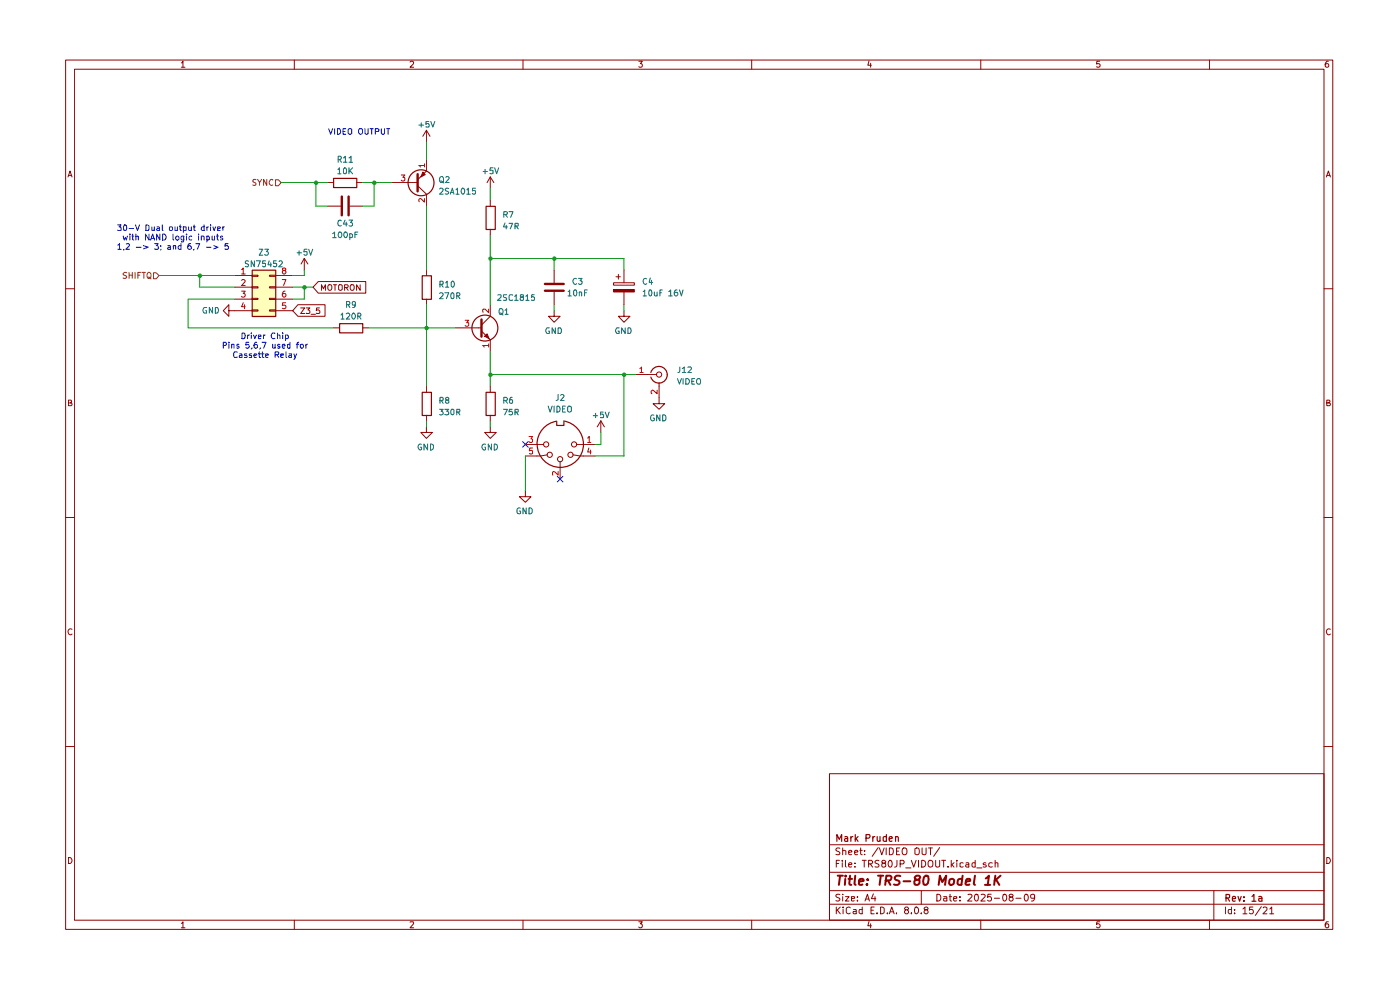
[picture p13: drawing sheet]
<svg xmlns="http://www.w3.org/2000/svg" width="297mm" height="210mm" viewBox="0 0 297 210" stroke-linecap="round" stroke-linejoin="round" font-family="sans-serif">
<g fill="none" stroke="#910000" stroke-width=".21">
<path d="M13.9 12.7h268.8v184.4h-268.8zM15.8 14.7h265.1v180.5h-265.1zM38.5 13.3h.1l.2-.3v1.3M38.5 14.3h.7M62.4 12.7v2M87 13.2l.5-.2 .3 .2-.1 .4-.7 .7h.8M111 12.7v2M135.5 13h.8l-.5 .5 .4 .1v.6h-.7M159.5 12.7v2M184.4 12.9l-.3 .9h.8M184.7 13.4v.9M208.1 12.7v2"/>
<path d="M233.3 13h-.6l-.1 .6h.7v.6h-.7M256.6 12.7v2M281.8 13a.71 .71 0 0 0-.7 .5 .71 .71 0 0 0 .3 .8l.4-.1v-.6l-.4-.1-.3 .3M14.4 37.5l.5-1.2 .4 1.2M14.5 37.2h.7M281.4 37.5l.4-1.2 .4 1.2M281.5 37.2h.6M13.9 61.3h1.9M280.9 61.3h1.8M14.5 85.5h.4l.3-.3-.2-.3h-.5v1.2h.6l.2-.5-.4-.1M281.5 85.5h.4l.2-.3-.1-.3h-.5v1.2h.6l.1-.5-.3-.1M13.9 109.8h1.9"/>
<path d="M280.9 109.8h1.8M15.3 133.5a.59 .59 0 0 0-.9 .5 .59 .59 0 0 0 .8 .6l.1-.1M282.2 133.5a.59 .59 0 0 0-.8 .5 .59 .59 0 0 0 .7 .6l.1-.1M13.9 158.4h1.9M280.9 158.4h1.8M176 164.1h104.9v31.1h-104.9zM176 179.2h104.9M178.2 180l-.6-.1-.3 .2 .1 .4 .8 .4-.1 .3h-.8M178.8 179.9v1.4M182.6 179.9v1.2l.3 .2M186.3 179.8l-1.3 1.8M186.6 179.9l.5 1.4 .5-1.4"/>
<path d="M188 179.9v1.4M188.7 179.9l.7 .1v1.1l-.3 .2h-.4zM190.9 179.9h-.7v1.4h.7M195.6 179.9v1.2l.4 .2h.2l.3-.2v-1.2M197 179.9h.8M197.4 179.9v1.4M199.3 179.8l-1.2 1.8M14.5 181.9a.65 .65 0 0 1 .8 .6 .65 .65 0 0 1-.8 .7zM38.5 195.9l.3-.4v1.3M38.5 196.8h.7M62.4 195.2v1.9M87 195.6l.7-.1 .1 .3-.8 1h.8"/>
<path d="M111 195.2v1.9M135.5 195.5h.8l-.5 .5 .5 .2-.1 .5-.5 .1-.2-.2M159.5 195.2v1.9M176 191.8h104.9M176 188.9h104.9M176 185h104.9M177.4 192.4v1.4M177.4 183.2h.5M177.6 193l.7 .8M178.1 182.5h-.7v1.4M178.2 189.8h-.8l-.1 .3 .8 .4 .1 .4-.3 .2-.6-.1M178.3 192.4l-.9 .8"/>
<path d="M178.7 182.5v.2M178.7 183v.9M178.8 189.7v.1M178.8 180.5l.4-.1 .2 .1v.8M178.8 190.2v.9M178.9 192.4v.2M178.9 192.9v.9M179.4 190.2h.7l-.7 .9h.7M179.4 182.5v1.3l.1 .1M180 183.4l.7-.1-.2-.3-.5 .2v.6l.3 .1 .3-.1M180 180.8l.7-.1-.2-.3-.5 .1v.6l.3 .2 .3-.1M180.4 192.6l-.4-.2-.5 .3 .1 1 .4 .1 .4-.1"/>
<path d="M180.6 190.6l.7-.1-.1-.3h-.6v.8h.6M181.1 192.9h.5v.9M181.3 180.8l.7-.1-.2-.3h-.3l-.2 .1v.6l.2 .2 .4-.1M181.4 183.8v.1M181.4 183.1v.1M181.6 193.2l-.5 .1-.1 .2 .1 .3h.5M181.9 191v.1M181.9 190.2v.2M182.4 180.4h.5M182.9 192.9h-.5l-.2 .7a.45 .45 0 0 0 .7 .2M182.9 192.4v1.4M182.9 182.5h.9"/>
<path d="M183.3 182.5v1.4M183.4 181.2v.1M183.4 180.5h.1M183.5 191.1l.5-1.4 .4 1.4M183.7 190.7h.7M184.3 183.3h.6l.2-.3v-.3l-.2-.2h-.6v1.4M184.4 195.4l-.3 1h.8M184.6 183.3l.5 .6M184.7 196v.8M184.8 193.1h.5M185.3 189.6l-.4 1h.9M185.5 192.4h-.7v1.4h.7"/>
<path d="M185.6 190.2v.9M186 193.7v.1M186.5 182.6a.6 .6 0 0 0-.9 .1l.1 .4 .7 .2 .1 .2-.3 .4-.6-.1M186.8 192.4h.4l.4 .3v.8l-.4 .3h-.4zM187.3 183.1h-.1l-.1-.3 .1-.2a.48 .48 0 0 1 .7 .2l-.2 .3-.5 .1a.47 .47 0 0 0 0 .7 .47 .47 0 0 0 .7-.2l-.1-.4-.2-.2M188.3 193.7v.1M188.7 193.8l.5-1.4 .5 1.4M188.8 182.5a.76 .76 0 0 1 .5 .7 .76 .76 0 0 1-.5 .7l-.3-.2a.99 .99 0 0 1 .3-1.2zM188.8 193.4h.7M190.2 193.7v.1M190.2 180.5h.4M190.3 182.5l-.1 1.3-.4 .1"/>
<path d="M191 183.3l.7-.1v-.6l-.7-.1v1.4M191.5 180l.2-.1a.57 .57 0 0 1 .7 .5v.4a.57 .57 0 0 1-.7 .5l-.1-.1a.99 .99 0 0 1-.1-1.2zM192.1 193l-.2-.3 .2-.3h.4l.2 .3v.2l-.7 .3-.1 .4 .2 .2h.4l.2-.2-.2-.6M192.1 184.1h1.1M193.3 193.7v.1M193.3 182.5l.5 1.4 .5-1.4M194.1 192.6l.2-.2a.75 .75 0 0 1 .6 .7 .75 .75 0 0 1-.6 .7l-.2-.1-.1-.4zM194.1 180l.3-.1 .5 .1 .1 .8-.1 .4-.5 .1-.3-.2zM194.9 182.5v1.4M195.4 193.7v.1M195.4 188.9v2.9M195.5 182.5a.73 .73 0 0 1 .9 .7 .73 .73 0 0 1-.9 .7z"/>
<path d="M196.4 193l-.4-.3 .4-.3h.2l.3 .3-.3 .3a.45 .45 0 0 0-.6 .4 .45 .45 0 0 0 .6 .4l.3-.2-.3-.6M197 182.7l.5-.2a.75 .75 0 0 1 .4 .8 .75 .75 0 0 1-.7 .6l-.1-.1a.99 .99 0 0 1-.1-1.1zM198.5 182.5v1.2l.2 .2 .6-.1v-.1v-1.2M198.7 189.7a.73 .73 0 0 1 .9 .7 .73 .73 0 0 1-.9 .7zM199.8 182.5h.8M200.2 190.2h.6l.1 .9M200.2 182.5v1.4M200.9 190.5l-.7 .1v.4h.7M201.1 183.8v.1M201.4 190.2h.5M201.5 189.7v1.3l.4 .1M201.8 182.5v1.4"/>
<path d="M202 183.4l.4 .5M202.3 190.6l.7-.1-.1-.3h-.5l-.1 .2v.6l.2 .1 .4-.1M202.4 183l-.6 .5M203 182.5v.2M203 183v.9M203.7 191v.1M203.7 190.2v.2M204.3 183.1h-.6v.7h.6M204.9 183.1h.6v.8M205.4 189.8l.5-.1 .3 .4-.9 1h.9M205.5 183.3l-.6 .1-.1 .2 .3 .3 .4-.1M206.9 189.8h.5a1.01 1.01 0 0 1-.2 1.3 .87 .87 0 0 1-.3-1.3z"/>
<path d="M206.9 183.1l-.4-.1-.3 .3 .1 .5h.6M206.9 182.5v1.4M207.2 184.1h1.1M208.1 195.2v1.9M208.1 189.8h.8l.1 .3-.9 1h.9M209.2 183.1l-.4-.1-.2 .3 .1 .1 .5 .1v.3l-.2 .1-.4-.1M210.3 189.7h-.7l-.1 .7 .6-.2 .2 .3v.4l-.2 .2-.6-.1M210.5 183.1l-.4-.1-.3 .3v.5h.7M210.9 190.5h1.1M211.1 183.1h.6v.8M211.1 182.5v1.4M212.8 189.8l.3-.1a.73 .73 0 0 1 .5 .7 .73 .73 0 0 1-.5 .7l-.3-.1-.1-.5z"/>
<path d="M214.3 190.3l-.2-.3 .1-.2h.6v.4l-.5 .1-.2 .2v.4l.2 .2h.4l.2-.2v-.4l-.2-.2M215.5 190.5h1.1M217.5 189.8l.1-.1a.73 .73 0 0 1 .6 .7 .73 .73 0 0 1-.6 .7l-.3-.6zM219.5 190.3l-.2 .2h-.5l-.2-.2 .1-.5 .5-.1 .3 .2-.2 1.1-.5 .1M233.3 195.5h-.6l-.1 .6 .2-.1h.3l.3 .2v.3l-.3 .3h-.3l-.2-.2M256.6 195.2v1.9M257.5 188.9v6.3M260 192.4v1.4M261.2 192.9h-.5l-.1 .3v.4l.2 .2h.4M261.2 192.4v1.4M261.9 193.7v.1M261.9 192.9v.2"/>
<path d="M263.7 192.8l.4-.4v1.4M263.7 193.8h.8M265.8 192.4h-.7l-.1 .7 .6-.2 .3 .3v.4l-.3 .2-.6-.1M267.6 192.3l-1.3 1.9M268 192.6l.2-.2 .5 .1 .1 .5-.9 .8h.9M269.4 192.8l.4-.4v1.4M269.4 193.8h.8M281.5 181.9a.65 .65 0 0 1 .7 .6 .65 .65 0 0 1-.7 .7zM281.8 195.5h-.4l-.3 .5v.5l.3 .3 .4-.1v-.7h-.4l-.3 .2"/>
</g>
<g fill="none" stroke="#910000" stroke-width=".25">
<path d="M177.5 178.5v-1.5l.5 1 .6-1v1.5M179.2 177.5h.5l.1 1M179.8 177.8l-.5 .1-.2 .2 .2 .4 .5-.1M180.5 177.5v1M180.9 177.5l-.4 .3M181.4 177v1.5M181.6 177.9l.4 .6M182 177.5l-.6 .5M183.7 177.8h.6a.45 .45 0 0 0 .1-.8h-.7v1.5M185.2 177.5v1M185.6 177.5l-.4 .3M186.1 177.5l.1 .9 .3 .1 .2-.2"/>
<path d="M186.7 177.5v1M188 177.5h-.4l-.2 .1v.7l.2 .2 .4-.1M188 177v1.5M188.6 178l.7-.2-.2-.3h-.4l-.1 .7 .3 .3 .3-.1M190 177.6l.2-.1h.3l.1 1M190 177.5v1M260.1 190.5l.7-.1 .1-.6-.8-.1v1.5M260.4 190.5l.5 .7M261.4 190.7l.7-.1-.1-.4h-.5l-.1 .7 .2 .3 .4-.1M262.6 190.2l.4 1 .3-1M263.9 191v.2M263.9 190.2v.2"/>
<path d="M265.6 190.2l.4-.5v1.5M265.6 191.2h.8M267 190.2h.6l.1 1M267.7 190.6l-.7 .1v.4h.7"/>
</g>
<g fill="none" stroke="#910000" stroke-width=".42">
<path d="M177.7 185.8h1.1M178.2 185.8l-.2 1.9M179.3 186.4l-.1 1.3M179.4 185.8v.1M180 186.4h.8M180.3 185.8l-.1 1.6 .4 .3M181.4 185.8l-.1 1.6 .2 .3M182.2 187l1-.1-.1-.4a.6 .6 0 0 0-.8 .2v.9h.7M184 187.5l-.1 .2-.1-.1 .2-.1-.1 .2M184.1 186.5v.2M186.3 185.8h1.1M186.9 185.8l-.3 1.9"/>
<path d="M187.9 186.8l1-.1 .2-.6v-.2l-.3-.1h-.8l-.2 1.9M188.4 186.8l.5 .9M191 185.8h-.8l-.4 .3 .1 .4 .8 .4 .1 .5-.4 .3-.8-.1M191.7 186.9h1.4M194.4 186.6l-.3-.2v-.3a.72 .72 0 0 1 1-.3l.1 .3-.2 .4-.8 .2a.75 .75 0 0 0-.1 .9 .72 .72 0 0 0 1-.2v-.6l-.3-.2M196 186.1l.4-.3 .5 .1a1.62 1.62 0 0 1-.5 1.8l-.5-.2-.1-.6zM199.1 187.7l.3-1.9 .5 1.3 .8-1.3-.2 1.9M201.5 186.6l.3-.2 .5 .2v.9l-.4 .2-.5-.2zM204.1 186.5l-.5-.1-.4 .4v.7l.2 .2 .6-.1M204.2 185.8l-.2 1.9M204.9 187l.9-.1v-.4h-.7l-.3 .9 .3 .3 .5-.1M206.8 185.8l-.2 1.6 .2 .3"/>
<path d="M209 187.7h1.1M209.1 186.3l.7-.5-.3 1.9M211.2 185.8l-.3 1.9M211.3 186.6l.7 1.1M212.3 185.8l-1.3 1.1"/>
</g>
<path d="M53.5 57.3h5v9.8h-5z" fill="#ffffbc"/>
<path d="M130.2 60h4.4v.5h-4.4zM130.7 58.7h.9M131.2 58.2v1M117.6 65.9v1.2h1.2l-1.2 1.3-1.2-1.3h1.2M130.2 61.4h4.4v.5h-4.4zM132.4 65.9v1.2h1.2l-1.2 1.3-1.2-1.3h1.2" fill="none" stroke="#910000" stroke-width=".21"/>
<path d="M130.2 61.4h4.4v.5h-4.4z" fill="#910000"/>
<g fill="none" stroke="#910000" stroke-width=".21">
<path d="M67.5 59.7h10.1v2.5h-10.1l-1.1-1.3zM117.6 57.3v2.7M132.4 57.3v2.7M68.2 61.6v-1.2l.4 .9 .4-.9v1.2M69.7 60.4h.5a.77 .77 0 0 1-.1 1.2l-.4-.1a.87 .87 0 0 1 0-1.1zM70.7 60.4h.7M70.7 69.5h1.3M71.1 60.4v1.2M71.8 60.6l.2-.2h.4l.2 .2v.8l-.3 .2-.5-.2zM73.1 61h.6l.2-.4-.2-.2h-.6v1.2M73.4 61l.5 .6M76.4 60.4v1.2l-.8-1.2v1.2"/>
<path d="M76.9 69.5h1.3M117.6 61.9v2.7M132.4 61.9v2.7M134.8 79.5h4.5M111.5 94.3h3.9M116.1 96.5l-1.4 .2h-3.2M118.8 97.9v3.7M121.5 96.5l1.6 .2h3.1M122.3 94.3h3.9M127.5 89.3l-.8 1.2M127.5 89.3v2.4M127.5 89.3l.7 1.2"/>
<path d="M139.8 81.1v4.5h1.2l-1.2 1.2-1.2-1.2h1.2M111.5 104.1v1.3h1.1l-1.1 1.1-1.3-1.1h1.3"/>
<circle cx="74.7" cy="61" r=".57"/>
<circle cx="139.8" cy="79.5" r=".55"/>
<circle cx="115.9" cy="94.3" r=".55"/>
<circle cx="116.6" cy="96.5" r=".55"/>
<circle cx="118.8" cy="97.4" r=".55"/>
<circle cx="121" cy="96.5" r=".55"/>
<circle cx="121.8" cy="94.3" r=".55"/>
</g>
<path d="M115.6 61.7h4M115.6 60.2h4" fill="none" stroke="#910000" stroke-width=".51"/>
<path d="M72 68.7h5v1.9h-5zM138.1 79a1.77 1.77 0 0 1 2.7-1 1.77 1.77 0 0 1 0 2.9 1.77 1.77 0 0 1-2.7-.9M118.1 89.5v.7h1.5v-.7M118.1 89.3a4.9 4.9 0 0 0-4.2 5M119.6 89.3a4.9 4.9 0 0 1 4.2 5.3 4.9 4.9 0 0 1-5.1 4.5 4.9 4.9 0 0 1-4.7-4.9" fill="none" stroke="#910000" stroke-width=".25"/>
<path d="M135.8 78.2l.3-.4v1.2M135.8 79h.6M112.2 92.6h.8l-.4 .5 .4 .1v.5l-.2 .1h-.4l-.2-.1M113 95h-.6l-.1 .6h.7v.6h-.7M124.7 92.9l.3-.3v1.2M124.7 93.8h.6M124.9 95l-.2 .9h.7M125.3 95.5v.8M139.4 82.8v.7l-.9-.7-.4 .2v.3l.2 .2M118.4 100v.8l-.8-.8-.4 .2 .1 .6" fill="none" stroke="#ba0000" stroke-width=".21"/>
<path d="M58.5 38.1h.5l.6 .6-.6 .7h-.5z" fill="#fff"/>
<path d="M54.3 38.1h-.4l-.3 .2 .1 .3 .5 .2v.4h-.6M54.6 38.1l.5 .6 .4-.6M55.1 38.7v.6M56.6 38.1v1.2l-.7-1.2v1.2M57.9 38.2v-.1a.58 .58 0 0 0-.8 .6 .58 .58 0 0 0 .8 .5M58.5 38.1h.5l.6 .6-.6 .7h-.5z" fill="none" stroke="#775400" stroke-width=".21"/>
<g fill="none" stroke="#910000" stroke-width=".21">
<path d="M69.5 38.7h1.2M75.6 38.7h1.3M49.8 58.5h3.7M53.5 58.4h1.2v.2h-1.2zM57.2 58.4h1.3v.2h-1.3zM58.5 58.5h3.6M64.6 54.8l-.7 1.2M64.6 54.8v2.5M64.6 54.8l.7 1.2M69.5 43.7h2.8M74.2 43.7h2.7M49.8 60.9h3.7"/>
<path d="M49.8 63.5h3.7M49.8 65.9h3.7M53.5 65.7h1.2v.3h-1.2zM53.5 63.3h1.2v.2h-1.2zM53.5 60.8h1.2v.3h-1.2zM57.2 65.7h1.3v.3h-1.3zM57.2 63.3h1.3v.2h-1.3zM57.2 60.8h1.3v.3h-1.3zM58.5 60.9h3.6M58.5 63.5h3.6M58.5 65.9h3.6"/>
</g>
<path d="M70.8 37.8h4.9v2h-4.9zM53.5 57.3h5v9.8h-5z" fill="none" stroke="#910000" stroke-width=".25"/>
<path d="M51.3 57.2l.3-.4v1.3M51.3 59.5l.1-.2h.4l.2 .3-.7 1h.7M51.3 58.1h.7M59.9 59.3h.8l-.5 1.3M60.2 57.4l-.3-.3 .1-.2h.6v.4l-.4 .1-.3 .2v.3l.3 .2h.2l.3-.2v-.3l-.3-.2M51.3 61.8h.7l-.4 .5 .3 .1 .1 .4-.2 .2h-.4l-.1-.1M51.6 64.2l-.3 .9h.7M51.9 64.6v.9M60.5 61.8l-.4 .1-.2 .9 .3 .2h.2l.3-.2-.2-.5h-.4l-.2 .2M60.6 64.2h-.6l-.1 .6h.7v.6h-.7" fill="none" stroke="#ba0000" stroke-width=".21"/>
<path d="M72.5 41.7v4M74 41.7v4" fill="none" stroke="#910000" stroke-width=".51"/>
<path d="M32.5 57.9h.6l.6 .6-.6 .6h-.6z" fill="#fff"/>
<path d="M26.9 57.9l-.5-.1-.3 .2 .2 .4 .5 .1v.5h-.7M27.4 57.8v1.2M27.4 58.4h.7M28.1 57.8v1.2M28.7 57.8v1.2M29.2 58.4h.5M29.8 57.8h-.6v1.2M30.1 57.8h.8M30.5 57.8v1.2M31.4 57.9l.3-.1a.73 .73 0 0 1 0 1.2h-.3a.86 .86 0 0 1 0-1.1zM31.4 58.8h.3l.3 .3M32.5 57.9h.6l.6 .6-.6 .6h-.6z" fill="none" stroke="#775400" stroke-width=".21"/>
<g fill="none" stroke="#910000" stroke-width=".21">
<path d="M90.5 57.3v1.2M104 42.5v1.2M104 48.6v1.2M48.6 65.9v-1.3l-1.2 1.3 1.2 1.2v-1.2h1.2M63.2 64.6h5.8v2.5h-5.8l-1.1-1.2zM63.8 65.3h.8l-.8 1.2h.8M65 65.3h.7l-.4 .4 .4 .3v.3l-.1 .2-.6-.1M66 66.7h.9M67.8 65.3h-.6l-.1 .6 .2-.2h.3l.3 .3v.3l-.2 .2-.6-.1M90.5 63.5v1.1M101.6 69.5h.5M102.1 70.2l1.9 1.9"/>
<path d="M102.8 71.3l.5-.5 .5 1zM104 67.1l-1.9 1.9"/>
</g>
<path d="M89.6 58.5h1.9v5h-1.9zM103.1 43.8h2v4.9h-2z" fill="none" stroke="#910000" stroke-width=".25"/>
<path d="M102.1 67.8v3.6" fill="none" stroke="#910000" stroke-width=".51"/>
<path d="M102.8 71.3l.5-.5 .5 1z" fill="#910000"/>
<g fill="none" stroke="#910000" stroke-width=".25">
<path d="M89.6 83.2h1.9v4.9h-1.9zM103.1 83.2h2v4.9h-2z"/>
<circle cx="102.9" cy="69.6" r="2.75"/>
</g>
<g fill="none" stroke="#910000" stroke-width=".21">
<path d="M88 38.7h.6M88.6 39.4l1.9 1.8M89.7 36.5l.5 .5-.9 .5zM90.5 27.6v2.5M90.5 27.6l-.8 1.3M90.5 27.6l.7 1.3M90.5 36.3l-1.9 1.8M104 37.5v2.5M104 37.5l-.7 1.2M104 37.5l.8 1.2M96.6 69.5h5M104 64.6v2.5"/>
<path d="M104 72.1v2.4M90.5 90.5v1.2h1.2l-1.2 1.3-1.2-1.3h1.2M90.5 81.9v1.3M90.5 88.1v1.2M104 90.5v1.2h1.3l-1.3 1.3-1.2-1.3h1.2M104 81.9v1.3M104 88.1v1.2"/>
</g>
<path d="M98.7 67.9h.7l-.4 .5 .4 .1v.5l-.2 .2h-.4l-.1-.2M103.7 73.3h-1.3l.3 .3M103.7 65.6v.7l-.8-.7h-.4v.6M103.7 72.9v.7" fill="none" stroke="#ba0000" stroke-width=".21"/>
<path d="M88.6 37v3.6" fill="none" stroke="#910000" stroke-width=".51"/>
<path d="M89.7 36.5l.5 .5-.9 .5z" fill="#910000"/>
<circle cx="89.3" cy="38.8" r="2.75" fill="none" stroke="#910000" stroke-width=".25"/>
<path d="M83.1 38.7h4.9M90.5 33.8v2.5M90.5 41.2v2.5" fill="none" stroke="#910000" stroke-width=".21"/>
<path d="M85.1 37.1h.8l-.4 .5h.3v.7l-.5 .1-.2-.2M90 35.1h-1.1l.3 .3M90 34.7v.7M90 42.1v.8l-.8-.8-.3 .3v.4" fill="none" stroke="#ba0000" stroke-width=".21"/>
<g fill="none" stroke="#090" stroke-width=".21">
<path d="M59.6 38.7h9.9M67 38.7v5h2.5M76.9 38.7h6.2M79.4 38.7v5h-2.5M90.5 30.1v3.7M104 40v2.5M33.7 58.5h16.1M42.4 58.5v2.4h7.4M64.6 57.3v1.2h-2.5M90.5 43.7v13.6M104 54.8h28.4v2.5M104 49.8v14.8"/>
<path d="M117.6 54.8v2.5M49.8 63.5h-9.9v6h30.8M62.1 60.9h4.3M64.6 60.9v2.6h-2.5M78.2 69.5h18.4M90.5 64.6v17.3M104 79.5h30.8M104 74.5v7.4M117.6 64.6v1.3M132.4 64.6v1.3M132.4 79.5v17.2h-6.2M90.5 89.3v1.2"/>
<path d="M104 89.3v1.2M111.5 96.7v7.4M127.5 91.7v2.6h-1.3"/>
</g>
<g fill="none" stroke="#000bc9" stroke-width=".21">
<path d="M69.7 27.3l.4 1.2 .5-1.2M71 27.3v1.2M71.6 27.3h.4a.66 .66 0 0 1 .2 .8 .66 .66 0 0 1-.6 .4zM72.8 27.9h.4M73.4 27.3h-.6v1.2h.6M73.9 27.5l.1-.2h.5l.1 .2v.8l-.2 .2-.5-.2zM76.2 27.3h.5a.77 .77 0 0 1-.1 1.2l-.4-.1a.87 .87 0 0 1 0-1.1zM77.4 27.3v.9l.3 .3 .4-.1v-1.1M78.5 27.3h.7M78.9 27.3v1.2M79.6 27.9h.6l.2-.4-.2-.2h-.6v1.2M80.9 27.3v.9a.42 .42 0 0 0 .7 .2v-1.1"/>
<path d="M82 27.3h.7M82.3 27.3v1.2M24.9 47.7h.8l-.4 .4 .4 .2v.5h-.8M25 52l.4-.3v1.2M25 52.9h.7M26.1 50.1l.3 .8 .2-.6 .2 .6 .2-.8M26.3 47.8l.3-.1a.86 .86 0 0 1 .1 1.2l-.4-.1zM26.3 52.9l-.1 .1M26.8 51.8l.4-.1 .3 .3-.8 .9h.8M27.4 48.5h.9M27.6 49.7v.1M27.6 50.1v.8"/>
<path d="M28 50.1h.4M28.1 49.7v1.1l.3 .1M28.7 47.7l.5 1.2 .4-1.2M28.8 50.2l.2-.1 .3 .1v.7M28.8 49.7v1.2M28.9 52.4h1M30.4 52.1l1 .3-1 .4M30.9 47.7l.7 .3v.6l-.2 .3h-.5zM31.6 49.7v1.2l-.7-1.2v1.2M32 50.9l.4-1.2 .4 1.2M32.1 50.6h.6M32.2 48.1v.8l.5-.1"/>
<path d="M32.7 48.1v.8M32.8 51.7h.8l-.5 .4 .5 .2v.5h-.8M33.3 48.1h.4l.1 .2v.6h-.5l-.1-.3 .2-.1 .4-.1M33.9 49.7v1.2l-.7-1.2v1.2M34.1 52.1v.2M34.2 52.9l-.1 .1M34.4 47.7v1l.2 .2M34.5 49.7a.65 .65 0 0 1 .8 .6 .65 .65 0 0 1-.8 .6zM35.6 52.1h.5l.1 .2v.6h-.6v-.4l.6-.1M36 48.1l.5 .1 .1 .5-.2 .2h-.4zM36.7 49.7v1.1l.2 .1M36.8 52.2l.4-.1 .1 .8"/>
<path d="M36.8 52.1v.8M37.1 48.1v.8l.5-.1M37.4 50.2l.3-.1 .3 .2-.1 .5h-.5zM37.6 48.1v.8M38.1 48.1h.4M38.2 47.7v1l.3 .2M38.4 51.7v1.2h-.4l-.2-.2v-.4l.2-.2h.4M38.9 48.9l.6-.1-.1-.7h-.5v1.2M39 50.1v1l-.3 .2h-.2M39 50.2l-.4-.1-.2 .2 .1 .5h.5M39.6 49.7v.1M39.6 50.1v.8"/>
<path d="M40 48.1l.1 .8 .5-.1M40.4 51.7l-.4 .1a.94 .94 0 0 0 0 1.1h.4l.2-.2v-.3l-.3-.3h-.2l-.3 .3M40.6 48.1v.8M40.7 50.2l-.4-.1-.2 .2 .1 .5h.5M41 48.1h.4M41.2 47.7v1.2h.2M41.2 52.9l-.2 .1M41.5 51.7h.9l-.5 1.2M42.1 49.7v.1M42.1 50.1v.8M42.7 50.2l.2-.1 .4 .1v.7M42.7 50.1v.8"/>
<path d="M43.3 47.7v1.2h-.4l-.2-.2 .1-.5 .5-.1M43.8 52.4h.9M43.9 50.2l.3-.1 .2 .1v.6h-.5M43.9 48.1v.8M43.9 50.1v1.2M44.2 48.1l-.3 .3M44.7 47.7v.1M44.7 48.1v.8M45 50.1v.7h.5M45.2 48.1l.2 .8 .4-.8M45.3 52.1l1 .3-1 .4M45.5 50.1v.8"/>
<path d="M45.9 50.1h.4M46.1 49.7v1.1l.2 .1M46.2 48.6l.6-.2-.1-.3h-.5v.8h.5M47.2 50.2h-.4v.2l.3 .1 .2 .3-.2 .1-.3-.1M47.3 48.1v.8M47.6 48.1h-.2l-.1 .3M48.4 51.7h-.6l-.1 .6 .2-.2h.3l.3 .3v.3l-.2 .2-.6-.1M47.4 73.3l.6-.1v-.5l-.6-.1v1.3M48.6 72.6v.2M48.6 73v.9M49.1 73.1h.6v.8M49.1 73v.9"/>
<path d="M50.3 74.7l-.6-.1-.1 .3v.7l.1 .2 .6-.1M50.7 73.1h-.5v.3h.4l.2 .3-.2 .2-.4-.1M50.8 75.1h.5v.1v.6h-.5v-.4l.5-.1M51.3 70.6a.66 .66 0 0 1 .7 .5 .66 .66 0 0 1-.2 .7h-.5zM52.4 75.1h-.5v.1l.5 .4v.2h-.5M52.5 71.1v.7M52.8 72.6h-.6v.6l.5-.1 .2 .5-.3 .3-.4-.2M53 71.1l-.5 .1M53.3 70.6v.1M53.3 71.1v.7M53.4 75.1h-.4l-.1 .1 .1 .2 .4 .1v.3h-.5M53.5 73.8l-.2 .2"/>
<path d="M53.8 71.1l.3 .7 .3-.7M53.9 75.4l.6-.1-.1-.2h-.4l-.1 .1 .1 .6h.4M54.5 72.6l-.4 .2-.2 .8 .2 .3h.3l.2-.3-.1-.5h-.4l-.2 .3M54.8 71.4l.6-.1-.1-.2h-.5v.7h.5M54.8 75.1h.5M55 74.6v1l.1 .2h.2M55.2 73.8l-.1 .2M55.5 75.1h.5M55.6 72.6h.8l-.5 1.3M55.7 74.6v1v.2h.3M55.9 71.1v.7M56.3 71.1h-.3l-.1 .1"/>
<path d="M56.3 75.4l.6-.1-.1-.2h-.4l-.1 .1 .1 .6h.4M57.9 73v.8l.3 .1 .2-.2M58.3 70.7l-.5-.1-.3 .6 .3 .6 .5-.1M58.4 75.2h.6l.1-.4-.1-.2h-.6v1.2M58.4 73v.9M58.7 75.2l.4 .6M58.9 71.2l.4-.1 .1 .7M58.9 70.6v1.2M59.4 73.1l-.4-.1-.1 .2 .1 .2 .4 .1v.3h-.5M59.6 75.4l.6-.1-.1-.2h-.5v.1v.6h.5M59.9 73.4h.6l-.2-.4-.4 .2v.5l.2 .2 .3-.1M60 70.6v.1"/>
<path d="M60 71.1v.7M60.6 71.8h.4l.2-.1v-.5l-.2-.1h-.4v1.2M60.7 74.6v1l.1 .2M61.3 75.1h.5v.7h-.5v-.4l.5-.1M61.5 73.1h-.5v.6l.2 .2 .3-.1M61.5 72.6v1.3M62.4 75.1l.2 .7M62.9 73h.5M62.9 75.1l-.4 1.1h-.1M63.4 72.6l-.4 .2v1.1M63.8 73.1l.3-.1 .3 .3v.3l-.3 .3-.4-.3zM64.9 73v.9"/>
<path d="M65.2 73l-.3 .3"/>
</g>
<path d="M110.9 93.7l1.2 1.2M112.1 93.7l-1.2 1.2M118.2 101l1.2 1.2M119.4 101l-1.2 1.2" fill="none" stroke="#000589" stroke-width=".21"/>
<g fill="#090">
<circle cx="132.4" cy="79.5" r=".47"/>
<circle cx="117.6" cy="54.9" r=".47"/>
<circle cx="64.6" cy="61" r=".47"/>
<circle cx="67.1" cy="38.8" r=".47"/>
<circle cx="42.4" cy="58.5" r=".47"/>
<circle cx="104" cy="54.9" r=".47"/>
<circle cx="104" cy="79.5" r=".47"/>
<circle cx="90.5" cy="69.6" r=".47"/>
<circle cx="79.4" cy="38.8" r=".47"/>
</g>
<g fill="none" stroke="#006665" stroke-width=".21">
<path d="M71.7 35.9l.3-.3v1.3M71.7 36.9h.6M71.7 33.8l.6-.1v-.5l-.6-.1v1.3M72 33.8l.4 .6M72.9 33.5l.4-.4v1.3M72.9 34.4h.7M73.1 35.6a.75 .75 0 0 1 .2 1.3l-.4-.3v-.7zM74 33.5l.5-.4v1.3M74 35.6v1.3M74 34.4h.8M74.2 36.2l.6 .7M74.8 35.6l-.8 .8"/>
<path d="M88.9 26.5h1M89.4 26v1M91 25.8h-.6v.6l.1-.2 .5 .1v.7l-.6-.1M91.4 25.8l.4 1.2 .4-1.2M93.3 37.6l.5-.1a.86 .86 0 0 1 0 1.2 .46 .46 0 0 1-.5-.4zM93.5 38.4l.7 .4M94.6 37.6l.4-.1 .3 .3-.8 .9h.8M95.2 40l-.5-.1-.3 .3 .2 .3 .6 .3-.3 .4-.5-.1M98 40a.61 .61 0 0 1 .7 .5 .61 .61 0 0 1-.4 .7 .71 .71 0 0 1-.3-1.2zM100.9 39.9h-.6l-.1 .6h.7v.5l-.2 .2h-.3l-.2-.2M102.5 36.4h.9M102.9 35.9v1"/>
<path d="M104.6 35.6h-.6l-.1 .6h.7v.6h-.7M104.9 35.6l.5 1.3 .4-1.3M52.7 55.4l-.4-.1-.3 .3 .1 .3 .6 .2v.3l-.2 .2-.5-.1M54 55.3v1.3l-.7-1.3v1.3M54.4 55.3h.8l-.5 1.3M55 52.9h.7l-.7 1.2h.7M56.2 52.9h.7l-.4 .5 .3 .1 .1 .4-.2 .2h-.4l-.1-.1M56.3 55.3h-.6v.6h.6v.5l-.1 .2h-.4l-.1-.2M57.1 55.3l-.3 .9h.8M57.4 55.7v.9M58.6 55.3h-.6v.6h.6v.6l-.4 .1-.2-.2M59.2 55.5l.4-.2 .3 .4-.8 .9h.8"/>
<path d="M63 53.6h1M63.5 53.2v.9M65.1 52.9h-.5l-.1 .6 .6-.1v.6l-.1 .1h-.4l-.1-.1M65.5 52.9l.4 1.2 .4-1.2M70.6 49.6l.4-.4v1.2M70.6 50.4h.7M71.9 49.2l.4 .1a.66 .66 0 0 1-.2 1.1 .84 .84 0 0 1-.2-1.2zM72.4 46.9l-.2-.2a.65 .65 0 0 0-.5 .6 .65 .65 0 0 0 .5 .7l.2-.1M73.1 49.2h.2a.62 .62 0 0 1 .4 .6 .62 .62 0 0 1-.4 .6 .84 .84 0 0 1-.2-1.2zM73.2 46.7l-.3 .8h.8M73.4 47.1v.9M74 46.7h.8l-.4 .5 .3 .1v.6h-.7"/>
<path d="M74.2 49.7l.3-.1 .3 .2-.1 .5h-.5M74.2 49.6v1.2M75.3 49.7h.4M75.9 49.2h-.6v1.2M93.3 40.1l.1-.2h.4l.2 .3-.1 .3-.6 .7h.7M94.5 60l.4-.4v1.3M95.5 41.2l.5-1.3 .3 1.3M95.6 40.8h.6M96 59.6a.68 .68 0 0 1 .4 .7 .68 .68 0 0 1-.4 .6l-.3-.2v-.8zM96.7 40.3l.4-.4v1.3M96.7 41.2h.7M99 40.3h.2l.2-.4v1.3"/>
<path d="M99 41.2h.8M106.9 45.5l.7-.1v-.3l-.1-.2h-.6v1.2M107.1 47.3l-.3 .8h.8M107.2 45.5l.4 .6M107.4 47.8v.8M108 47.4h.7l-.5 1.2M108 44.9h.8l-.5 1.2M109.3 48h.5l.1-.6h-.6v1.2M109.5 48l.4 .6M122.3 59.1a.58 .58 0 0 0-.8 .6 .58 .58 0 0 0 .8 .5v-.1M122.7 59h.8l-.4 .6h.3l.1 .1-.1 .5-.5 .1-.2-.2M137.2 59.1l-.3-.1a.6 .6 0 0 0-.5 .7 .6 .6 0 0 0 .7 .5l.1-.1"/>
<path d="M138 59l-.3 .9h.8M138.2 59.5v.8M43.8 65.2h-.5l-.3 .5 .3 .7h.5v-.5h-.2M45.1 65.2v1.2l-.7-1.2v1.2M45.7 65.2a.66 .66 0 0 1 .6 .5 .66 .66 0 0 1-.2 .7h-.4zM72.3 66.8l.4-.4v1.3M72.3 67.7h.7M73.4 66.6l.6-.2 .2 .3-.1 .3-.7 .7h.8M73.5 64.6h.5l.2-.1v-.4l-.2-.1h-.5v1.2M73.9 64.6l.3 .6M74.8 66.5a.6 .6 0 0 1 .7 .5 .6 .6 0 0 1-.5 .7l-.4-.5zM75.4 64.5l-.1 .2h-.5v-.7h.4l.2 .1v.8l-.2 .2-.4 .1"/>
<path d="M75.9 67.1l.6-.1v-.5l-.6-.1v1.3M76.2 67.1l.4 .6M93.3 62.3l.1-.2h.4l.2 .3-.1 .3-.6 .7h.7M93.3 60.3l.7-.1v-.4l-.2-.2h-.5v1.3M93.6 60.3l.4 .6M94.4 62.1h.8l-.5 1.3M94.5 60.9h.7M95.7 62.3l.3-.2 .3 .3v.7l-.3 .3-.3-.1zM96.9 62.8l.6-.1v-.5l-.6-.1v1.3M97.1 62.8l.5 .6M105.6 62.6l.6-.1 .1 .5-.8 .7h.8M106 65.5h.5a.65 .65 0 0 1 .2 .7 .65 .65 0 0 1-.7 .5l-.1-.5z"/>
<path d="M106.1 66.4l.6 .4M107.1 65.8l.4-.3v1.2M107.1 66.7h.7M107.5 62.5h-.6v.5a.47 .47 0 0 1 .4 .2 .47 .47 0 0 1 .1 .5h-.6M108.7 62.6l-.5-.1-.2 .3v.7l.2 .2 .5-.1M109.2 62.9l.3-.4v1.2M109.2 63.7h.7M110.6 63l-.2-.2v-.3h.6v.4l-.6 .2v.6l.6-.1v-.5l-.1-.1M111.5 62.9l.4-.4v1.2M111.5 63.7h.7M113.3 62.5h-.5l-.1 .6 .2-.2 .4 .1v.7l-.6-.1M116.5 69.5h-.5l-.2 .6 .2 .6h.5v-.5h-.1"/>
<path d="M117.8 69.5v1.2l-.7-1.2v1.2M118.4 69.5h.5l.2 .3v.7l-.2 .2h-.5zM120.5 61.8l.4-.3v1.3M120.5 62.8h.7M121.8 61.6l.3-.1a.78 .78 0 0 1-.1 1.3l-.3-.3zM122.9 62h.5v.8M122.9 61.9v.9M124 62.1h.4M124.6 61.5h-.6v1.3M131.4 69.5h-.6l-.1 .3-.1 .4 .2 .5h.6v-.5h-.3M132.6 69.5v1.2l-.7-1.2v1.2M133.2 69.5a.66 .66 0 0 1 .7 .5 .66 .66 0 0 1-.3 .7h-.4z"/>
<path d="M136.4 61.8l.4-.3v1.3M136.4 62.8h.7M137.7 61.6l.3-.1a.78 .78 0 0 1-.1 1.3l-.3-.5zM138.8 61.9v.7l.2 .2 .4-.2M139.4 61.9v.9M140 62.1h.3M140.5 61.5h-.5v1.3M141.9 61.8l.4-.3v1.3M141.9 62.8h.7M143.6 61.5l-.4 .1a.92 .92 0 0 0 .1 1.2h.2l.3-.3v-.3l-.2-.2h-.4l-.2 .2M144.1 61.5l.5 1.3 .3-1.3M144.2 77.8v.9l-.1 .3h-.3"/>
<path d="M144.7 78.2l.5-.4v1.2M144.7 79h.8M145.9 77.9l.6-.1 .2 .3-.8 .9h.8M89.4 94.3a.56 .56 0 0 0-.7 .5 .56 .56 0 0 0 .7 .6v-.5h-.2M90.7 94.2v1.3l-.7-1.3v1.3M91.3 94.2a.64 .64 0 0 1 .7 .6 .64 .64 0 0 1-.7 .7zM93.3 86.8h.7l-.4 .4 .4 .3-.1 .4h-.6M93.3 85l.7-.1v-.5l-.2-.1h-.5v1.2M93.6 85l.4 .5M94.4 86.8h.8l-.4 .4 .4 .3-.1 .4h-.7M94.8 84.9l-.2-.1a.34 .34 0 0 1 .1-.5 .34 .34 0 0 1 .5 .1l-.1 .4-.5 .1a.42 .42 0 0 0 0 .6 .42 .42 0 0 0 .6 0v-.5l-.3-.1M95.7 86.9l.4-.1 .2 .2v.8a.35 .35 0 0 1-.4 .2 .35 .35 0 0 1-.3-.4z"/>
<path d="M96.9 87.4h.6v-.6h-.6v1.2M97.1 87.4l.5 .6M103 94.3a.58 .58 0 0 0-.8 .5 .58 .58 0 0 0 .8 .6v-.5h-.2M104.3 94.2v1.3l-.7-1.3v1.3M104.9 94.2a.64 .64 0 0 1 .6 .6 .64 .64 0 0 1-.6 .7zM106.8 86.8h.8l-.5 1.2M106.9 85l.7-.1v-.4l-.2-.2h-.5v1.2M107.2 85l.4 .5M108.7 86.8h-.6l-.1 .6 .2-.2h.3l.2 .3v.4h-.7M108.7 84.3a.72 .72 0 0 0-.6 .5 .72 .72 0 0 0 .2 .7h.4v-.6l-.4-.1-.2 .2M109.3 87.4h.5l.1-.5-.6-.1v1.2M109.5 87.4l.4 .6"/>
<path d="M116.3 86.1l.4 1.3 .4-1.3M117.6 86.1v1.3M118.1 86.1a.64 .64 0 0 1 .7 .7 .64 .64 0 0 1-.7 .6zM118.4 83.7v1.1l-.4 .2M118.9 83.9l.5-.2 .3 .2-.8 1.1h.8M119.3 86.7h.5M119.9 86.1h-.6v1.3h.6M120.4 86.3l.3-.2 .5 .2v.9l-.3 .2-.5-.2zM125.9 88.2h.9M126.4 87.7v.9M128 87.4h-.6v.6l.4-.2 .3 .3-.1 .5-.6-.1M128.4 87.4l.4 1.2 .4-1.2"/>
<path d="M138.7 88.1l-.3-.1-.4 .3v.6l.4 .4 .4-.2v-.4h-.2M140 88v1.3l-.7-1.3v1.3M140.6 88h.3l.4 .3v.6l-.4 .4h-.3zM143.7 80.3l.4 1.2 .5-1.2M144.9 80.3v1.2M145.5 80.3a.66 .66 0 0 1 .7 .4 .66 .66 0 0 1-.2 .8h-.5zM146.8 80.9h.4M147.4 80.3h-.6v1.2h.6M147.9 80.5l.5-.2a.86 .86 0 0 1 .1 1.2h-.5a.74 .74 0 0 1-.1-1zM110.4 107.8h-.6l-.1 .3v.6l.1 .2 .4 .1 .2-.2v-.4h-.2M111.6 107.7v1.3l-.6-1.3v1.3M112.2 107.7h.4l.3 .4v.6l-.3 .3h-.4z"/>
</g>
</svg>
